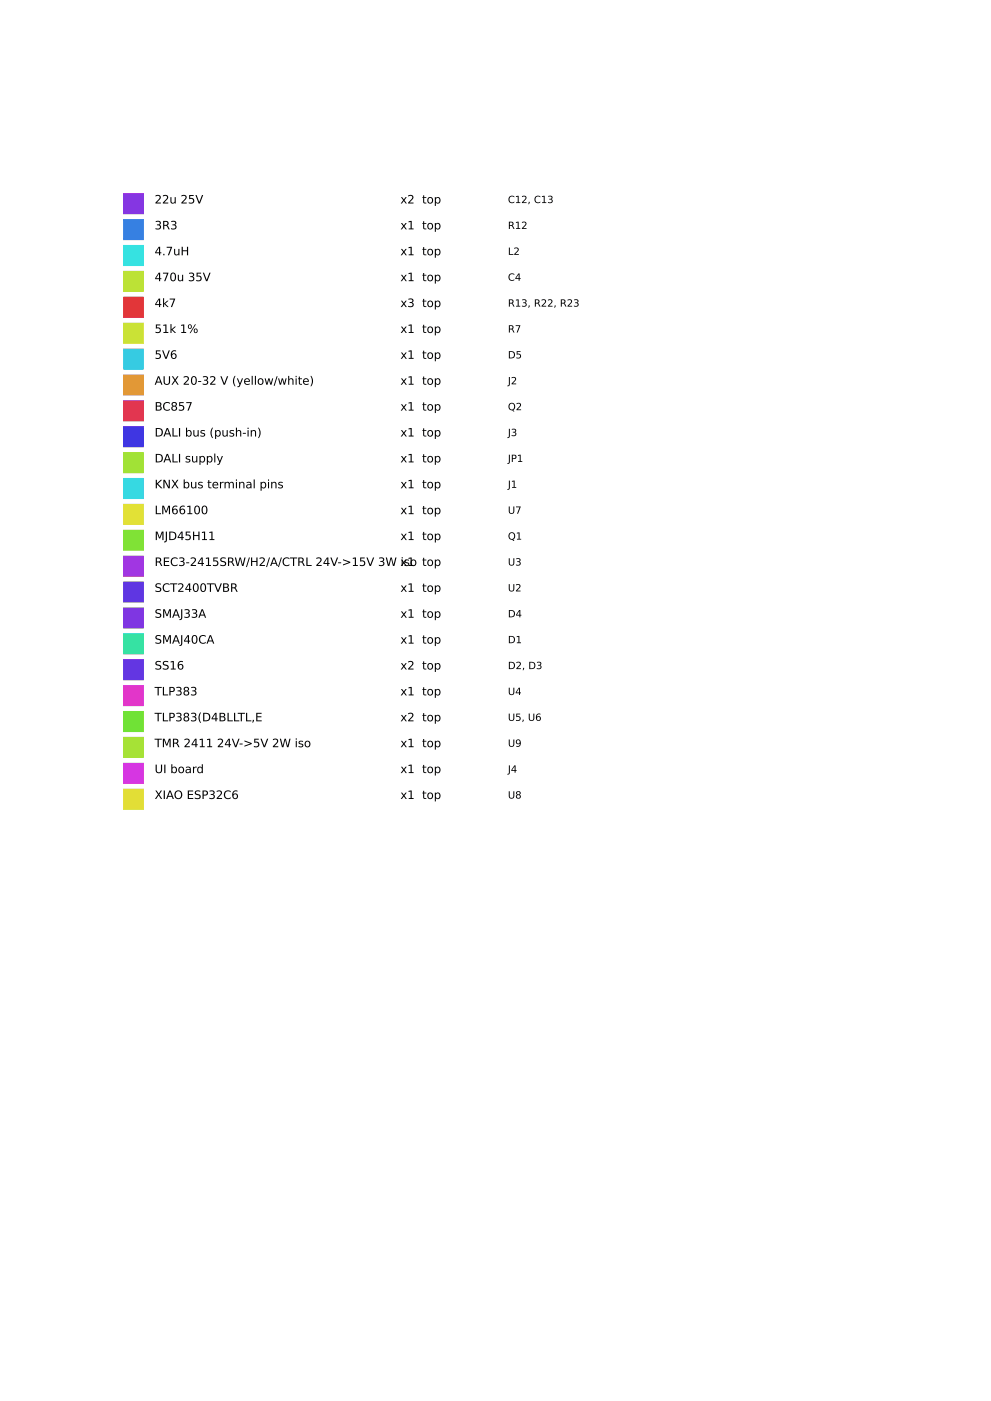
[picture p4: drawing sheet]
<svg xmlns="http://www.w3.org/2000/svg" width="210mm" height="297mm" viewBox="0 0 210 297" stroke-linecap="round" stroke-linejoin="round" font-family="sans-serif">
<defs><g id="words">
<g font-size="2.5">
<text x="32.8" y="43.1">22u 25V</text>
<text x="84.9" y="43.1">x2 top</text>
<text x="32.8" y="48.6">3R3</text>
<text x="84.9" y="48.6">x1 top</text>
<text x="32.8" y="54.1">4.7uH</text>
<text x="32.8" y="59.6">470u 35V</text>
<text x="84.9" y="54.1">x1 top</text>
<text x="84.9" y="59.6">x1 top</text>
<text x="32.8" y="65.1">4k7</text>
<text x="84.9" y="65.1">x3 top</text>
<text x="32.8" y="70.6">51k 1%</text>
<text x="84.9" y="70.6">x1 top</text>
<text x="32.8" y="76.1">5V6</text>
<text x="84.9" y="76.1">x1 top</text>
<text x="32.8" y="81.5">AUX 20-32 V (yellow/white)</text>
<text x="84.9" y="81.5">x1 top</text>
<text x="32.8" y="87">BC857</text>
<text x="84.9" y="87">x1 top</text>
<text x="32.8" y="92.5">DALI bus (push-in)</text>
<text x="84.9" y="92.5">x1 top</text>
<text x="32.8" y="98">DALI supply</text>
<text x="84.9" y="98">x1 top</text>
<text x="32.8" y="103.5">KNX bus terminal pins</text>
<text x="84.9" y="103.5">x1 top</text>
<text x="32.8" y="109">LM66100</text>
<text x="84.9" y="109">x1 top</text>
<text x="32.8" y="114.5">MJD45H11</text>
<text x="32.8" y="120">REC3-2415SRW/H2/A/CTRL 24V-&gt;15V 3W iso</text>
<text x="84.9" y="114.5">x1 top</text>
<text x="84.9" y="120">x1 top</text>
<text x="32.8" y="125.4">SCT2400TVBR</text>
<text x="84.9" y="125.4">x1 top</text>
<text x="32.8" y="130.9">SMAJ33A</text>
<text x="84.9" y="130.9">x1 top</text>
<text x="32.8" y="136.4">SMAJ40CA</text>
<text x="84.9" y="136.4">x1 top</text>
<text x="32.8" y="141.9">SS16</text>
<text x="84.9" y="141.9">x2 top</text>
<text x="32.8" y="147.4">TLP383</text>
<text x="84.9" y="147.4">x1 top</text>
<text x="32.8" y="152.9">TLP383(D4BLLTL,E</text>
<text x="84.9" y="152.9">x2 top</text>
<text x="32.8" y="158.4">TMR 2411 24V-&gt;5V 2W iso</text>
<text x="84.9" y="158.4">x1 top</text>
<text x="32.8" y="163.8">UI board</text>
<text x="84.9" y="163.8">x1 top</text>
<text x="32.8" y="169.3">XIAO ESP32C6</text>
<text x="84.9" y="169.3">x1 top</text>
</g>
<g font-size="2.1">
<text x="107.7" y="43">C12, C13</text>
<text x="107.7" y="48.5">R12</text>
<text x="107.7" y="54">L2</text>
<text x="107.7" y="59.5">C4</text>
<text x="107.7" y="65">R13, R22, R23</text>
<text x="107.7" y="70.5">R7</text>
<text x="107.7" y="76">D5</text>
<text x="107.7" y="81.5">J2</text>
<text x="107.7" y="86.9">Q2</text>
<text x="107.7" y="92.4">J3</text>
<text x="107.7" y="97.9">JP1</text>
<text x="107.7" y="103.4">J1</text>
<text x="107.7" y="108.9">U7</text>
<text x="107.7" y="114.4">Q1</text>
<text x="107.7" y="119.9">U3</text>
<text x="107.7" y="125.3">U2</text>
<text x="107.7" y="130.8">D4</text>
<text x="107.7" y="136.3">D1</text>
<text x="107.7" y="141.8">D2, D3</text>
<text x="107.7" y="147.3">U4</text>
<text x="107.7" y="152.8">U5, U6</text>
<text x="107.7" y="158.3">U9</text>
<text x="107.7" y="163.8">J4</text>
<text x="107.7" y="169.2">U8</text>
</g>
</g></defs>
<path d="M26.3 41.1h4v4.1h-4z" fill="#8536e2" stroke="#8536e2" stroke-width=".35"/>
<path d="M26.3 46.6h4v4.1h-4z" fill="#3680e2" stroke="#3680e2" stroke-width=".35"/>
<path d="M26.3 52.1h4v4.1h-4z" fill="#36e2e1" stroke="#36e2e1" stroke-width=".35"/>
<path d="M26.3 57.6h4v4.1h-4z" fill="#bce236" stroke="#bce236" stroke-width=".35"/>
<path d="M26.3 63.1h4v4.1h-4z" fill="#e23639" stroke="#e23639" stroke-width=".35"/>
<path d="M26.3 68.6h4v4.1h-4z" fill="#cae236" stroke="#cae236" stroke-width=".35"/>
<path d="M26.3 74h4v4.2h-4z" fill="#36cbe2" stroke="#36cbe2" stroke-width=".35"/>
<path d="M26.3 79.5h4v4.1h-4z" fill="#e29836" stroke="#e29836" stroke-width=".35"/>
<path d="M26.3 85h4v4.1h-4z" fill="#e23650" stroke="#e23650" stroke-width=".35"/>
<path d="M26.3 90.5h4v4.1h-4z" fill="#3f36e2" stroke="#3f36e2" stroke-width=".35"/>
<path d="M26.3 96h4v4.1h-4z" fill="#a1e236" stroke="#a1e236" stroke-width=".35"/>
<path d="M26.3 101.5h4v4.1h-4z" fill="#36d9e2" stroke="#36d9e2" stroke-width=".35"/>
<path d="M26.3 107h4v4.1h-4z" fill="#e2e136" stroke="#e2e136" stroke-width=".35"/>
<path d="M26.3 112.5h4v4.1h-4z" fill="#80e236" stroke="#80e236" stroke-width=".35"/>
<path d="M26.3 117.9h4v4.2h-4z" fill="#a136e2" stroke="#a136e2" stroke-width=".35"/>
<path d="M26.3 123.4h4v4.1h-4z" fill="#5f36e2" stroke="#5f36e2" stroke-width=".35"/>
<path d="M26.3 128.9h4v4.1h-4z" fill="#7f36e2" stroke="#7f36e2" stroke-width=".35"/>
<path d="M26.3 134.4h4v4.1h-4z" fill="#36e2a3" stroke="#36e2a3" stroke-width=".35"/>
<path d="M26.3 139.9h4v4.1h-4z" fill="#6336e2" stroke="#6336e2" stroke-width=".35"/>
<path d="M26.3 145.4h4v4.1h-4z" fill="#e236cf" stroke="#e236cf" stroke-width=".35"/>
<path d="M26.3 150.9h4v4.1h-4z" fill="#70e236" stroke="#70e236" stroke-width=".35"/>
<path d="M26.3 156.3h4v4.2h-4z" fill="#a6e236" stroke="#a6e236" stroke-width=".35"/>
<path d="M26.3 161.8h4v4.2h-4z" fill="#d636e2" stroke="#d636e2" stroke-width=".35"/>
<path d="M26.3 167.3h4v4.1h-4z" fill="#e2de36" stroke="#e2de36" stroke-width=".35"/>
<use href="#words"/>
</svg>
